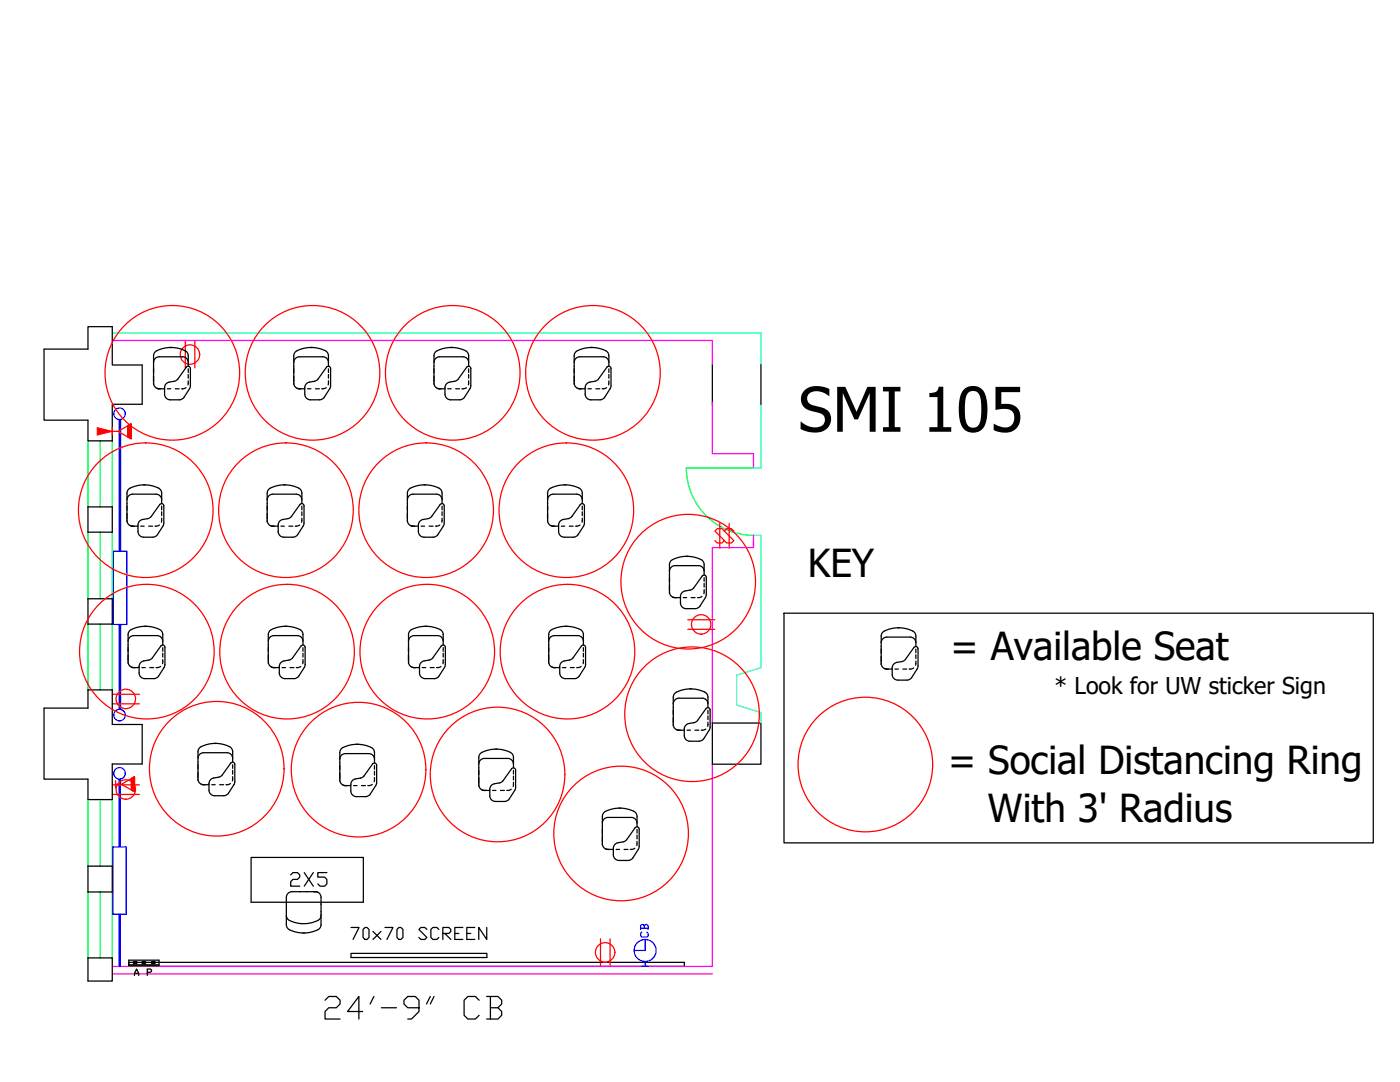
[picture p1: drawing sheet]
<svg xmlns="http://www.w3.org/2000/svg" width="279mm" height="216mm" viewBox="0 0 279 216" stroke-linecap="round" stroke-linejoin="round" font-family="sans-serif">
<defs><g id="words">
<text font-size="12.3" x="159.3" y="86.1">SMI 105</text>
<text font-size="8.4" x="63.9" y="204.6">24'-9&quot; CB</text>
<g font-size="7.7">
<text x="161.2" y="115.2">KEY</text>
<text x="189.7" y="131.7">= Available Seat</text>
<text x="189.2" y="154.4">= Social Distancing Ring</text>
<text x="197.2" y="164">With 3' Radius</text>
</g>
<text font-size="6.2" x="57.2" y="178.2">2X5</text>
<text font-size="5.7" x="69.1" y="188.7">70x70 SCREEN</text>
<text font-size="4.6" x="210.5" y="138.4">* Look for UW sticker Sign</text>
<text font-size="4.4" fill="#00f" x="130.5" y="188.4" transform="rotate(-90 130.5 188.4)">CB</text>
<text font-size="4" x="26.1" y="195.8">A P</text>
</g></defs>
<!-- layer: OPENINGS -->
<g fill="none" stroke="#0f0" stroke-width=".25">
<path d="M17.6 88v13.1M20 88v13.1M22.4 88v13.1M150.4 93.4h-13.4a13.5 13.5 0 0 0 13.4 13.4M17.6 106.2v13.3M20 106.2v13.3M22.4 106.2v13.3M17.6 124.5v13.2M20 124.5v13.2M22.4 124.5v13.2M17.6 159.5v13.3M20 159.5v13.3"/>
<path d="M22.4 159.5v13.3M17.6 178v13.1M20 178v13.1M22.4 178v13.1"/>
</g>
<!-- layer: HEATING -->
<g fill="none" stroke="#00f" stroke-width=".25">
<path d="M23.8 83.7v26.3M24.1 83.7v26.3M22.6 110h2.7v14.6h-2.7zM23.8 124.6v16.9M24.1 124.6v17M23.8 155.5v13.5M24 155.4v13.6M22.6 169h2.6v13.4h-2.6zM23.8 182.4v10.4M24 182.4v10.4"/>
<circle cx="23.9" cy="82.6" r="1.15"/>
<circle cx="23.9" cy="142.7" r="1.15"/>
<circle cx="23.9" cy="154.3" r="1.15"/>
</g>
<!-- layer: CLFUR -->
<g fill="none" stroke="#000" stroke-width=".25">
<path d="M30.6 73.1h.1M30.6 76.5a1.12 1.12 0 0 0 1.1 1.1h1.1M30.6 72.3a1.12 1.12 0 0 1 1.2-1.1h4.6a1.12 1.12 0 0 1 1.2 1.1M31.3 77.5l.5 .1M33.4 77.6h.7M33.9 69.3h.4M35 77.6h.8M37.1 77.3l-.9 .3M37.6 76l-.1 .8M37.6 73.1v-2.1a1.36 1.36 0 0 0-1.3-1.3 6.3 6.3 0 0 0-5.3 .5l-.4 .8v5.7M37.6 73.6v.7M37.6 74.7v.8"/>
<path d="M38 73.5v3.7l-1.3 2.1-.6 .4-2.1 .1a1.12 1.12 0 0 1-1.2-1.1v-1.4a1.12 1.12 0 0 1 1-1.1 1.93 1.93 0 0 0 1.7-.6l1.7-2.3a.45 .45 0 0 1 .5-.2 .45 .45 0 0 1 .3 .4M58.6 73.1h.1M58.6 76.5a1.12 1.12 0 0 0 1 1.1h1.2M58.6 72.3a1.12 1.12 0 0 1 1.1-1.1h4.7a1.12 1.12 0 0 1 1.1 1.1M59.3 77.5l.4 .1M61.4 77.6h.7M61.9 69.3h.4M63 77.6h.7M65.1 77.3l-.9 .3M65.5 76v.8M65.5 73.1v-2.1a1.36 1.36 0 0 0-1.3-1.3 6.3 6.3 0 0 0-5.2 .5l-.4 .8v5.7M65.5 73.6v.7"/>
<path d="M65.5 74.7v.8M66 73.5v3.7l-1.3 2.1-.6 .4-2.2 .1a1.12 1.12 0 0 1-1.1-1.1v-1.4a1.12 1.12 0 0 1 1-1.1 1.93 1.93 0 0 0 1.7-.6l1.7-2.3a.45 .45 0 0 1 .5-.2 .45 .45 0 0 1 .3 .4M86.6 73.1h.1M86.6 76.5a1.12 1.12 0 0 0 1 1.1h1.2M86.6 72.3a1.12 1.12 0 0 1 1.1-1.1h4.7a1.12 1.12 0 0 1 1.1 1.1M87.2 77.5l.5 .1M89.4 77.6h.6M89.9 69.3h.3M90.9 77.6h.8M93.1 77.3l-.9 .3M93.5 76v.8M93.5 73.1v-2.1a1.36 1.36 0 0 0-1.3-1.3 6.3 6.3 0 0 0-5.2 .5l-.4 .8v5.7"/>
<path d="M93.5 73.6v.7M93.5 74.7v.8M94 73.5l-.1 3.7-1.2 2.1-.7 .4-2.1 .1a1.12 1.12 0 0 1-1.1-1.1v-1.4a1.12 1.12 0 0 1 .9-1.1 1.93 1.93 0 0 0 1.8-.6l1.6-2.3a.45 .45 0 0 1 .5-.2 .45 .45 0 0 1 .4 .4M114.6 73.1h.1M114.6 76.5a1.12 1.12 0 0 0 1 1.1h1.2M114.6 72.3a1.12 1.12 0 0 1 1.1-1.1h4.7a1.12 1.12 0 0 1 1.1 1.1M115.2 77.5l.5 .1M117.3 77.6h.7M117.9 69.3h.3M118.9 77.6h.8M121.1 77.3l-.9 .3M121.5 76v.8"/>
<path d="M121.5 73.1v-2.1a1.36 1.36 0 0 0-1.3-1.3 6.3 6.3 0 0 0-5.2 .5l-.4 .8v5.7M121.5 73.6v.7M121.5 74.7v.8M121.9 73.5v3.7l-1.2 2.1-.7 .4-2.1 .1a1.12 1.12 0 0 1-1.1-1.1v-1.4a1.12 1.12 0 0 1 .9-1.1 1.93 1.93 0 0 0 1.7-.6l1.7-2.3a.45 .45 0 0 1 .5-.2 .45 .45 0 0 1 .3 .4M25.3 99.7a1.12 1.12 0 0 1 1.2-1.1h4.6a1.12 1.12 0 0 1 1.2 1.1M28.6 96.7h.4M53.3 99.7a1.12 1.12 0 0 1 1.1-1.1h4.7a1.12 1.12 0 0 1 1.1 1.1M56.6 96.7h.4M81.3 99.7a1.12 1.12 0 0 1 1.1-1.1h4.7a1.12 1.12 0 0 1 1.1 1.1M84.6 96.7h.3M109.3 99.7a1.12 1.12 0 0 1 1.1-1.1h4.7a1.12 1.12 0 0 1 1.1 1.1M112.6 96.7h.3"/>
<path d="M25.3 100.5h.1M25.3 103.9a1.12 1.12 0 0 0 1.1 1.1h1.1M26 104.9l.5 .1M27.8 104a3.3 3.3 0 0 1 2-.6l.4-.4 1.7-2.3a.45 .45 0 0 1 .5-.2 .45 .45 0 0 1 .3 .4v3.7l-1.3 2.1-.6 .5h-2.1a1.12 1.12 0 0 1-1.2-1.1v-1.3zM28.1 105h.7M29.7 105h.7M31.8 104.8l-.9 .2M32.3 103.4l-.1 .8M32.3 100.5v-2.1a1.36 1.36 0 0 0-1.4-1.3 6.3 6.3 0 0 0-5.2 .5l-.4 .8v5.7M32.3 101v.7M32.3 102.1v.8M53.3 100.5h.1"/>
<path d="M53.3 103.9a1.12 1.12 0 0 0 1 1.1h1.2M53.9 104.9l.5 .1M56.1 105h.6M57.5 103.5l.7-.5 1.7-2.3a.45 .45 0 0 1 .5-.2 .45 .45 0 0 1 .3 .4v3.7l-1.3 2.1-.6 .5h-2.2a1.12 1.12 0 0 1-1.1-1.1v-1.3a1.12 1.12 0 0 1 1-1.1l1-.2M57.7 105h.7M59.8 104.8l-.9 .2M60.2 103.4v.8M60.2 100.5v-2.1a1.36 1.36 0 0 0-1.3-1.3 6.3 6.3 0 0 0-5.2 .5l-.4 .8v5.7M60.2 101v.7M60.2 102.1v.8M81.3 100.5h.1M81.3 103.9a1.12 1.12 0 0 0 1 1.1h1.2"/>
<path d="M81.9 104.9l.5 .1M83.8 104a3.3 3.3 0 0 1 1.9-.6l.5-.4 1.6-2.3a.45 .45 0 0 1 .5-.2 .45 .45 0 0 1 .4 .4l-.1 3.7-1.2 2.1-.7 .5h-2.1a1.12 1.12 0 0 1-1.1-1.1v-1.3zM84.1 105h.6M85.6 105h.8M87.8 104.8l-.9 .2M88.2 103.4v.8M88.2 100.5v-2.1a1.36 1.36 0 0 0-1.3-1.3 6.3 6.3 0 0 0-5.2 .5l-.4 .8v5.7M88.2 101v.7M88.2 102.1v.8M109.3 100.5h.1M109.3 103.9a1.12 1.12 0 0 0 1 1.1h1.2M109.9 104.9l.5 .1"/>
<path d="M111.7 104a3.3 3.3 0 0 1 2-.6l.4-.4 1.7-2.3a.45 .45 0 0 1 .5-.2 .45 .45 0 0 1 .3 .4v3.7l-1.2 2.1-.7 .5h-2.1a1.12 1.12 0 0 1-1.1-1.1v-1.3zM112 105h.7M113.6 105h.8M115.8 104.8l-.9 .2M116.2 103.4l-.1 .8M116.2 100.5v-2.1a1.36 1.36 0 0 0-1.3-1.3 6.3 6.3 0 0 0-5.2 .5l-.4 .8v5.7M116.2 101v.7M116.2 102.1v.8M133.6 114.7h.1M133.6 118.1a1.12 1.12 0 0 0 1 1.1h1.2M133.6 114a1.12 1.12 0 0 1 1.1-1.1h4.7a1.12 1.12 0 0 1 1.1 1.1M134.2 119.1l.5 .1"/>
<path d="M136.1 118.3a3.2 3.2 0 0 1 1.9-.6l.5-.4 1.6-2.4a.45 .45 0 0 1 .5-.1 .45 .45 0 0 1 .4 .4l-.1 3.6-1.2 2.1-.7 .5h-2.1a1.12 1.12 0 0 1-1.1-1.1v-1.3zM136.4 119.2h.6M136.9 111h.3M137.9 119.2h.8M140.1 119l-.9 .2M140.5 117.6v.9M140.5 114.7v-2a1.36 1.36 0 0 0-1.3-1.3 6.3 6.3 0 0 0-5.2 .4l-.4 .9v5.6M140.5 115.3v.7M140.5 116.4v.7M25.6 128.7h.1M25.6 132.1a1.12 1.12 0 0 0 1 1.1h1.2M25.6 127.9a1.12 1.12 0 0 1 1.1-1.1h4.7a1.12 1.12 0 0 1 1.1 1.1"/>
<path d="M26.2 133.1l.5 .1M28 132.3a3.2 3.2 0 0 1 2-.7l.4-.3 1.7-2.4a.45 .45 0 0 1 .5-.2 .45 .45 0 0 1 .3 .4v3.7l-1.2 2.1-.7 .5h-2.1a1.12 1.12 0 0 1-1.1-1.1v-1.3zM28.3 133.2h.7M28.9 125h.3M29.9 133.2h.8M32 133l-.9 .2M32.5 131.6l-.1 .8M32.5 128.7v-2.1a1.36 1.36 0 0 0-1.3-1.3 6.3 6.3 0 0 0-5.3 .5l-.3 .8v5.7M32.5 129.2v.8M32.5 130.4v.7M53.5 128.7h.1M53.5 132.1a1.12 1.12 0 0 0 1.1 1.1h1.1"/>
<path d="M54.2 133.1l.5 .1M56 132.3a3.2 3.2 0 0 1 2-.7l.4-.3 1.7-2.4a.45 .45 0 0 1 .5-.2 .45 .45 0 0 1 .3 .4v3.7l-1.3 2.1-.6 .5h-2.1a1.12 1.12 0 0 1-1.2-1.1v-1.3zM56.3 133.2h.7M56.8 125h.4M57.9 133.2h.8M59.1 133.2h.2M59.3 126.8a1.12 1.12 0 0 1 1.2 1.1M59.3 126.8h-4.6a1.12 1.12 0 0 0-1.2 1.1M60 133l-.7 .2M60.5 131.6l-.1 .8M60.5 128.7v-2.1a1.36 1.36 0 0 0-1.3-1.3 6.3 6.3 0 0 0-5.3 .5l-.4 .8v5.7M60.5 129.2v.8"/>
<path d="M60.5 130.4v.7M81.5 128.7h.1M81.5 132.1a1.12 1.12 0 0 0 1 1.1h1.2M81.5 127.9a1.12 1.12 0 0 1 1.1-1.1h4.7a1.12 1.12 0 0 1 1.1 1.1M82.2 133.1l.4 .1M84 132.3a3.2 3.2 0 0 1 1.9-.7l.5-.3 1.7-2.4a.45 .45 0 0 1 .5-.2 .45 .45 0 0 1 .3 .4v3.7l-1.3 2.1-.6 .5h-2.2a1.12 1.12 0 0 1-1.1-1.1v-1.3zM84.3 133.2h.7M84.8 125h.4M85.9 133.2h.7M88 133l-.9 .2M88.4 131.6v.8M88.4 128.7v-2.1a1.36 1.36 0 0 0-1.3-1.3 6.3 6.3 0 0 0-5.2 .5l-.4 .8v5.7"/>
<path d="M88.4 129.2v.8M88.4 130.4v.7M109.5 128.7h.1M109.5 132.1a1.12 1.12 0 0 0 1 1.1h1.2M109.5 127.9a1.12 1.12 0 0 1 1.1-1.1h4.7a1.12 1.12 0 0 1 1.1 1.1M110.1 133.1l.5 .1M112 132.3a3.2 3.2 0 0 1 1.9-.7l.5-.3 1.6-2.4a.45 .45 0 0 1 .5-.2 .45 .45 0 0 1 .4 .4l-.1 3.7-1.2 2.1-.7 .5h-2.1a1.12 1.12 0 0 1-1.1-1.1v-1.3zM112.3 133.2h.6M112.8 125h.3M113.8 133.2h.8M116 133l-.9 .2M116.4 131.6v.8"/>
<path d="M116.4 128.7v-2.1a1.36 1.36 0 0 0-1.3-1.3 6.3 6.3 0 0 0-5.2 .5l-.4 .8v5.7M116.4 129.2v.8M116.4 130.4v.7M137.7 137.5h.3M156.5 122.4h117.6v45.8h-117.6zM175.8 129h.1M175.9 132.4a1.12 1.12 0 0 0 1 1.1h1.2M175.9 128.2a1.12 1.12 0 0 1 1.1-1.1h4.7a1.12 1.12 0 0 1 1.1 1.1M176.5 133.4l.5 .1M178.6 133.5h.7M179.2 125.3h.3M180.2 133.5h.8"/>
<path d="M182.3 133.3l-.9 .2M182.8 131.9l-.1 .8M182.8 129v-2.1a1.36 1.36 0 0 0-1.3-1.3 6.3 6.3 0 0 0-5.3 .5l-.3 .8v5.7M182.8 129.5v.8M182.8 130.7v.7M183.2 129.4v3.7l-1.2 2.1-.7 .5h-2.1a1.12 1.12 0 0 1-1.1-1.1v-1.3a1.12 1.12 0 0 1 .9-1.1 1.93 1.93 0 0 0 1.7-.6l1.7-2.4a.45 .45 0 0 1 .5-.2 .45 .45 0 0 1 .3 .5M39.5 152.1h.1M39.5 155.5a1.12 1.12 0 0 0 1 1.1h1.2M39.5 151.3a1.12 1.12 0 0 1 1.1-1.1h4.7a1.12 1.12 0 0 1 1.1 1.1M40.1 156.5l.5 .1M42 155.6a3.3 3.3 0 0 1 1.9-.6l.5-.4 1.6-2.3a.45 .45 0 0 1 .5-.2 .45 .45 0 0 1 .4 .4l-.1 3.7-1.2 2.1-.7 .4-2.1 .1a1.12 1.12 0 0 1-1.1-1.1v-1.3zM42.3 156.6h.6"/>
<path d="M42.8 148.3h.4M43.8 156.6h.8M46 156.3l-.9 .3M46.4 155v.8M46.4 152.1v-2.1a1.36 1.36 0 0 0-1.3-1.3 6.3 6.3 0 0 0-5.2 .5l-.4 .8v5.7M46.4 152.6v.7M46.4 153.7v.8M67.8 152.3h.1M67.8 155.6a1.12 1.12 0 0 0 1 1.2h1.2M67.8 151.5a1.12 1.12 0 0 1 1.1-1.1h4.7a1.12 1.12 0 0 1 1.1 1.1M68.4 156.6l.5 .2M70.6 156.8h.6"/>
<path d="M71.1 148.5h.4M72.1 156.8h.8M74.3 156.5l-.9 .3M74.7 155.2v.8M74.7 152.3v-2.1a1.36 1.36 0 0 0-1.3-1.3 6.3 6.3 0 0 0-5.2 .4l-.4 .9v5.7M74.7 152.8v.7M74.7 153.9v.8M75.2 152.7l-.1 3.7-1.2 2-.7 .5-2.1 .1a1.12 1.12 0 0 1-1.1-1.2v-1.3a1.12 1.12 0 0 1 .9-1.1 1.93 1.93 0 0 0 1.8-.6l1.6-2.4a.45 .45 0 0 1 .6-.1 .45 .45 0 0 1 .3 .4M95.5 153.2h.1M95.6 156.6a1.12 1.12 0 0 0 1 1.1h1.1M95.6 152.5a1.12 1.12 0 0 1 1.1-1.2h4.7a1.12 1.12 0 0 1 1.1 1.2M96.2 157.6l.5 .1"/>
<path d="M98 156.8a3.3 3.3 0 0 1 2-.7l.4-.3 1.7-2.4a.45 .45 0 0 1 .5-.2 .45 .45 0 0 1 .3 .5v3.6l-1.3 2.1-.6 .5h-2.1a1.12 1.12 0 0 1-1.2-1.1v-1.3zM98.3 157.7h.7M98.9 149.5h.3M99.9 157.7h.8M102 157.5l-.9 .2M102.5 156.1l-.1 .8M102.5 153.2v-2.1a1.36 1.36 0 0 0-1.3-1.3 6.3 6.3 0 0 0-5.3 .5l-.3 .8v5.7M102.5 153.7v.8M102.5 154.9v.7M134.4 141.2h.1M134.4 144.6a1.12 1.12 0 0 0 1 1.1h1.2M134.4 140.4a1.12 1.12 0 0 1 1.1-1.1h4.7a1.12 1.12 0 0 1 1.1 1.1"/>
<path d="M135 145.6l.5 .1M136.8 144.7a3.2 3.2 0 0 1 2-.6l.4-.4 1.7-2.3a.45 .45 0 0 1 .5-.2 .45 .45 0 0 1 .3 .4v3.7l-1.2 2.1-.7 .5h-2.1a1.12 1.12 0 0 1-1.1-1.1v-1.3zM137.1 145.7h.7M138.7 145.7h.8M140.8 145.5l-.8 .2M141.3 144.1l-.1 .8M141.3 141.2v-2.1a1.36 1.36 0 0 0-1.3-1.3 6.3 6.3 0 0 0-5.3 .5l-.3 .8v5.7M141.3 141.7v.7M141.3 142.8v.8M50.1 171.1h22.4v8.9h-22.4zM57.2 179v5.6M64.1 179v5.6"/>
<path d="M120.2 165h.1M120.2 168.4a1.12 1.12 0 0 0 1 1.1h1.2M120.2 164.2a1.12 1.12 0 0 1 1.1-1.1h4.7a1.12 1.12 0 0 1 1.1 1.1M120.8 169.4l.5 .1M122.7 168.5a3.3 3.3 0 0 1 1.9-.6l.5-.4 1.6-2.3a.45 .45 0 0 1 .5-.2 .45 .45 0 0 1 .4 .4l-.1 3.7-1.2 2.1-.7 .5h-2.1a1.12 1.12 0 0 1-1.1-1.1v-1.3zM123 169.5h.6M123.5 161.3h.4M124.5 169.5h.8M126.7 169.3l-.9 .2M127.1 167.9v.8M127.1 165v-2.1a1.36 1.36 0 0 0-1.3-1.3 6.3 6.3 0 0 0-5.2 .5l-.4 .8v5.7M127.1 165.5v.7"/>
<path d="M127.1 166.6v.8M25.7 192h110.9v.8h-110.9zM60.4 186.2h.4M64.1 182.4h.1M64.1 182.7a1.36 1.36 0 0 1-1.3 1.2 6.3 6.3 0 0 1-5.3-.4l-.4-.8M64.1 184.5a1.36 1.36 0 0 1-1.3 1.3 6.3 6.3 0 0 1-5.3-.5l-.4-.8M70.1 190.2h27.1v.9h-27.1z"/>
</g>
<!-- layer: WALLS -->
<path d="M22.4 67.9h119.8v4.7M142.2 80.3v10.2h8.2v2.9M150.4 107.9v1.4h-8.2v35M150.4 106.8v2.2M142.2 152.5v40.3h-119.8M22.4 194.3h119.8" fill="none" stroke="#f0f" stroke-width=".25"/>
<!-- layer: ELECT -->
<g fill="none" stroke="#f00" stroke-width=".25">
<path d="M37 68v5.4M38.9 68v5.4M22.4 85.4v1.4M22.4 86.1h1.1M25.6 85.8l.6 .6M25.6 85.9l.6 .6M25.6 85.9l.6 .7M25.6 86l.6 .6M25.6 86.1l.6 .6M25.6 86.1l.6 .7M25.6 86.2l.6 .7M25.6 86.3l.6 .6"/>
<path d="M25.6 86.4l.6 .6M25.6 86.4l.6 .7M25.6 86.5l.6 .6M25.6 86.6l.6 .6M25.6 86.6l.6 .7M25.6 86.7l.6 .7M25.6 86.8l.6 .6M25.6 86.8l.6 .7M25.6 86.9l.6 .7M25.6 87l.5 .5M25.6 87l.3 .4M25.6 87.1l.2 .2"/>
<path d="M25.6 85.7l.6 .7M25.6 85.6l.6 .7M25.6 85.6l.6 .6M25.6 85.5l.6 .6M25.6 85.4l.6 .7M25.6 85.4l.6 .6M25.6 85.3l.6 .6M25.6 85.2l.6 .7M25.6 85.1l.6 .7M25.6 85.1l.6 .6M25.6 85l.6 .6M25.6 84.9l.6 .6"/>
<path d="M25.6 84.9l.6 .5M25.6 87.3v-.2l.1 .2M25.7 84.9l.5 .5M25.7 84.9l.5 .4M25.8 84.8l.4 .4M25.8 84.8l.4 .3M25.9 84.8l.3 .3M25.9 84.7l.3 .3M25.9 84.7l.3 .3-.3-.3M26 84.7l.2 .2M26.1 84.6h.1M26.2 85.6l-.6-.7 .6-.3v3l-2.7-1.5 2.1-1.2v2.3"/>
<path d="M26.2 84.7h-.2l.2 .1M143.6 104.5v4.9M144.6 106l-.5-.5h-1l-.4 .5 1.9 1.9-.5 .4h-1l-.4-.4M145.5 104.5v4.9M146.5 106l-.5-.5h-1l-.4 .5 1.9 1.9-.5 .4h-1l-.4-.4M22.4 138.5h5.4M137.3 125.6h5.3M137.3 123.7h5.3M22.4 158.5h5.4M22.4 156.6h5.4M22.4 140.4h5.4M23.1 155.8v1.4"/>
<path d="M23.1 156.5h1.1M26.2 155.4l.6-.4v3l-2.6-1.5 2-1.1v2.2M26.2 156.2l.6 .7M26.2 156.3l.6 .6M26.2 156.3l.6 .7M26.2 156.4l.6 .7M26.2 156.5l.6 .6M26.2 156.6l.6 .6M26.2 156.6l.6 .7M26.2 156.7l.6 .6M26.2 156.8l.6 .6M26.2 156.8l.6 .7"/>
<path d="M26.2 156.9l.6 .7M26.2 157l.6 .6M26.2 157.1l.6 .6M26.2 157.1l.6 .7M26.2 157.2l.6 .6M26.2 157.3l.6 .6M26.2 157.3l.6 .7M26.2 157.4l.6 .5M26.2 157.5l.4 .4M26.2 157.6l.2 .1M26.2 156.2l.6 .6M26.2 156.1l.6 .6"/>
<path d="M26.2 156l.6 .7M26.2 155.9l.6 .7M26.2 155.9l.6 .6M26.2 155.8l.6 .6M26.2 155.7l.6 .7M26.2 155.7l.6 .6M26.2 155.6l.6 .6M26.2 155.5l.6 .7M26.2 155.5l.6 .6M26.2 155.4l.6 .6M26.3 155.3l.5 .6M26.3 155.3l.5 .5"/>
<path d="M26.4 155.3l.4 .5M26.4 155.3l.4 .4M26.6 155.1l.2 .2M26.7 155.1l.1 .1M26.8 155v.1M26.8 155h.1M26.8 155.5l-.3-.3 .3 .4M26.8 155.4l-.2-.2 .2 .2M26.8 155.2l-.1-.1 .1 .2M119.8 187.3v5.4M121.8 187.3v5.4"/>
<circle cx="37.9" cy="70.7" r="1.94"/>
<circle cx="25.1" cy="139.5" r="1.94"/>
<circle cx="139.9" cy="124.6" r="1.94"/>
<circle cx="25.1" cy="157.5" r="1.94"/>
<circle cx="120.8" cy="190" r="1.94"/>
</g>
<!-- layer: CLOCK -->
<g fill="none" stroke="#00f" stroke-width=".25">
<path d="M128 192.8h1.5M128.8 191.8v1"/>
<circle cx="128.7" cy="189.7" r="2.19"/>
</g>
<!-- layer: STAIRS -->
<path d="M22.4 66.4h129.5v6.2M151.9 80.9v12.5h-1.5M150.4 106.8h1.5v26.4l-4.9 1.5v6l4.9 1.5v2.1" fill="none" stroke="#0ff" stroke-width=".25"/>
<!-- layer: LOAD-BEARING -->
<path d="M8.8 69.7h8.8v-4.5h4.8v7.6h6v7.9h-6v7.3h-4.8v-4.2h-8.8zM142.2 72.6v8.3M151.9 72.6v8.3M17.6 101.1h4.8v5.1h-4.8zM17.6 119.5h4.8v5h-4.8zM8.8 141.3h8.8v-3.6h4.8v6.9h6v7.8h-6v7.1h-4.8v-4h-8.8zM142.2 144.3h9.7v8.2h-9.7zM17.6 172.8h4.8v5.2h-4.8zM17.6 191.1h4.8v4.7h-4.8z" fill="none" stroke="#000" stroke-width=".25"/>
<!-- layer: DIMENSIONS -->
<path d="M19.4 85.3l3 .8-3 .7z" fill="#f00" stroke="#f00" stroke-width=".2"/>
<!-- layer: REVISION -->
<g fill="none" stroke="#f00" stroke-width=".25">
<circle cx="34.4" cy="74.4" r="13.4"/>
<circle cx="62.4" cy="74.4" r="13.4"/>
<circle cx="90.4" cy="74.4" r="13.4"/>
<circle cx="118.3" cy="74.4" r="13.4"/>
<circle cx="29.1" cy="101.8" r="13.4"/>
<circle cx="57.1" cy="101.8" r="13.4"/>
<circle cx="85" cy="101.8" r="13.4"/>
<circle cx="113" cy="101.8" r="13.4"/>
<circle cx="137.3" cy="116.1" r="13.4"/>
<circle cx="29.3" cy="130" r="13.4"/>
<circle cx="57.3" cy="130" r="13.4"/>
<circle cx="85.3" cy="130" r="13.4"/>
<circle cx="113.3" cy="130" r="13.4"/>
<circle cx="43.3" cy="153.4" r="13.4"/>
<circle cx="71.6" cy="153.6" r="13.4"/>
<circle cx="99.3" cy="154.5" r="13.4"/>
<circle cx="138.1" cy="142.5" r="13.4"/>
<circle cx="124" cy="166.3" r="13.4"/>
</g>
<!-- layer: CLFUR -->
<circle cx="172.7" cy="152.6" r="13.4" fill="none" stroke="#f00" stroke-width=".25"/>
<use href="#words"/>
</svg>
